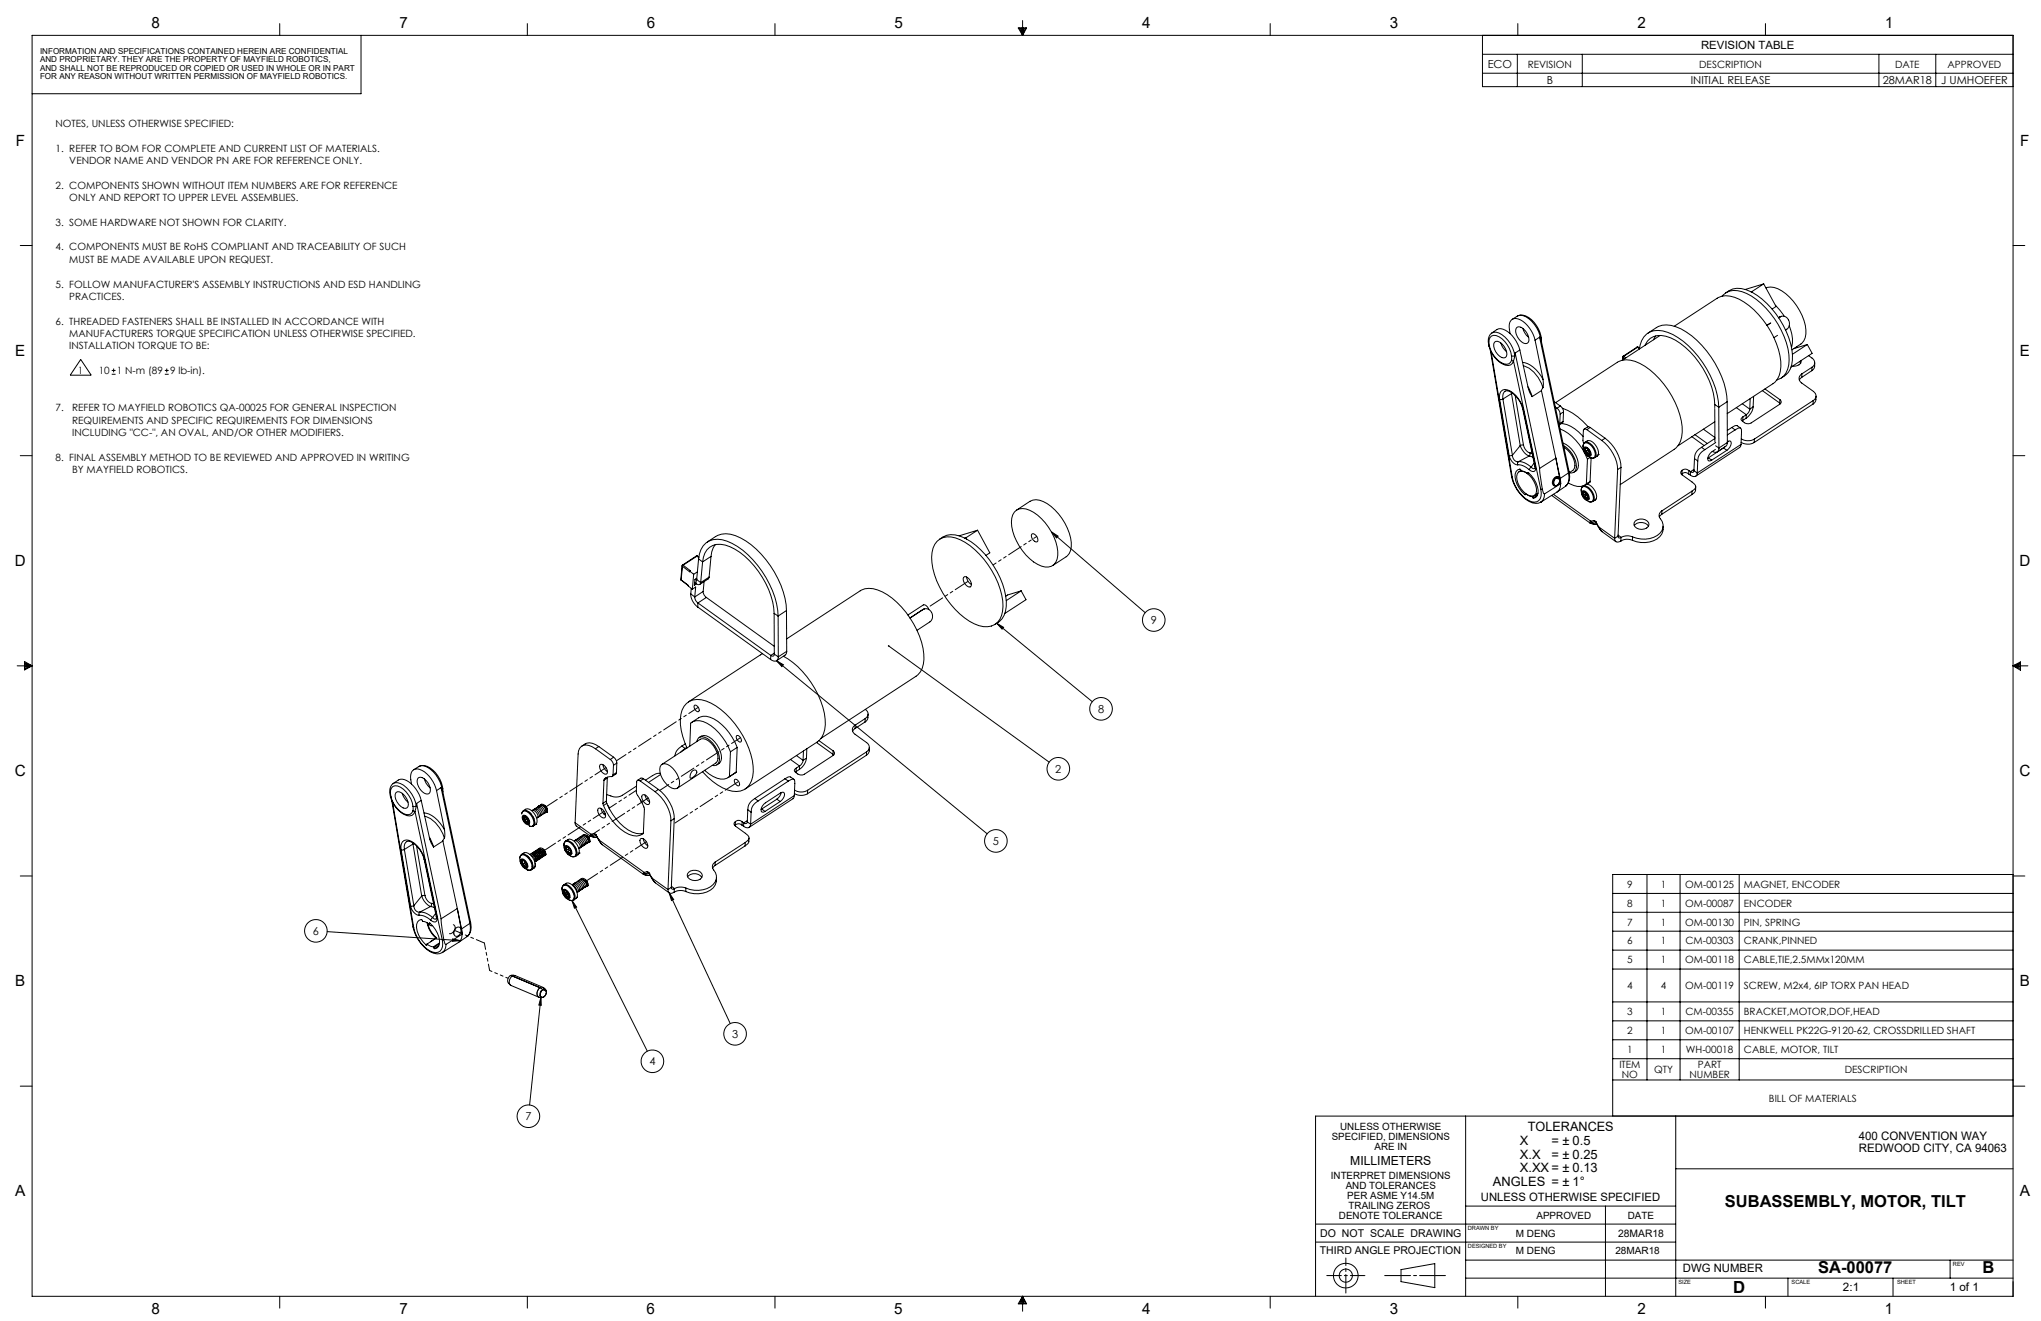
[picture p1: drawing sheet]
<svg xmlns="http://www.w3.org/2000/svg" width="864mm" height="559mm" viewBox="0 0 864 559" stroke-linecap="round" stroke-linejoin="round" font-family="sans-serif">
<defs><g id="words">
<text font-size="7.1" x="733.4" y="546.9">D</text>
<g font-size="7">
<text x="729.8" y="510.5">SUBASSEMBLY, MOTOR, TILT</text>
<text x="769.3" y="538.6">SA-00077</text>
<text x="838.9" y="538.6">B</text>
</g>
<g font-size="6.5">
<text x="64.2" y="11.9">8</text>
<text x="169" y="12">7</text>
<text x="273.6" y="11.9">6</text>
<text x="378.5" y="11.9">5</text>
<text x="483.3" y="12">4</text>
<text x="588.1" y="11.9">3</text>
<text x="692.9" y="12">2</text>
<text x="797.6" y="12">1</text>
<text x="6.7" y="61.8">F</text>
<text x="854.8" y="61.8">F</text>
<text x="6.5" y="150.7">E</text>
<text x="854.6" y="150.7">E</text>
<text x="6.3" y="239.5">D</text>
<text x="854.5" y="239.5">D</text>
<text x="6.3" y="328.3">C</text>
<text x="854.5" y="328.3">C</text>
<text x="6.4" y="417.3">B</text>
<text x="854.7" y="417.3">B</text>
<text x="6.5" y="506.1">A</text>
<text x="854.7" y="506.1">A</text>
<text x="64.1" y="555.9">8</text>
<text x="169" y="555.8">7</text>
<text x="273.6" y="555.8">6</text>
<text x="378.4" y="555.8">5</text>
<text x="483.3" y="555.9">4</text>
<text x="588" y="555.9">3</text>
<text x="692.8" y="555.9">2</text>
<text x="797.6" y="555.9">1</text>
</g>
<g font-size="5.5">
<text x="646.5" y="478.6">TOLERANCES</text>
<text x="643.1" y="484.6">X</text>
<text x="656.5" y="484.6">= ± 0.5</text>
<text x="643.1" y="490.1">X.X</text>
<text x="656.5" y="490.1">= ± 0.25</text>
<text x="643.1" y="495.9">X.XX = ± 0.13</text>
<text x="631.7" y="501.7">ANGLES = ± 1°</text>
</g>
<text font-size="5.3" x="571.3" y="493">MILLIMETERS</text>
<g font-size="4.9">
<text x="786.5" y="482.1">400 CONVENTION WAY</text>
<text x="786.6" y="487.4">REDWOOD CITY, CA 94063</text>
<text x="626.6" y="507.9">UNLESS OTHERWISE SPECIFIED</text>
<text x="712.1" y="538.2">DWG NUMBER</text>
<text x="779.8" y="546.3">2:1</text>
<text x="825" y="546.3">1 of 1</text>
</g>
<text font-size="4.8" x="719.8" y="20.6">REVISION TABLE</text>
<g font-size="4.7">
<text x="629.5" y="28.6">ECO</text>
<text x="654.5" y="35.5">B</text>
<text x="715.4" y="35.5">INITIAL RELEASE</text>
<text x="796.6" y="35.5">28MAR18</text>
<text x="821.3" y="35.5">J UMHOEFER</text>
<text x="486.9" y="263.9">9</text>
<text x="464.6" y="301.5">8</text>
<text x="446.5" y="326.8">2</text>
<text x="420.1" y="357.3">5</text>
<text x="132.4" y="395.4">6</text>
<text x="309.8" y="438.9">3</text>
<text x="274.8" y="450.5">4</text>
<text x="222.3" y="473.8">7</text>
</g>
<g font-size="4.5">
<text x="558.6" y="523.2">DO NOT SCALE DRAWING</text>
<text x="558.5" y="530.6">THIRD ANGLE PROJECTION</text>
</g>
<text font-size="4.4" x="684.6" y="523.2">28MAR18</text>
<g font-size="4.2">
<text x="646.5" y="28.6">REVISION</text>
<text x="719" y="28.6">DESCRIPTION</text>
<text x="801.9" y="28.6">DATE</text>
<text x="824" y="28.6">APPROVED</text>
<text x="23.5" y="53.6">NOTES, UNLESS OTHERWISE SPECIFIED:</text>
<text x="23.5" y="64.1">1. REFER TO BOM FOR COMPLETE AND CURRENT LIST OF MATERIALS.</text>
<text x="29.3" y="69.3">VENDOR NAME AND VENDOR PN ARE FOR REFERENCE ONLY.</text>
<text x="23.5" y="79.8">2. COMPONENTS SHOWN WITHOUT ITEM NUMBERS ARE FOR REFERENCE</text>
<text x="29.3" y="85">ONLY AND REPORT TO UPPER LEVEL ASSEMBLIES.</text>
<text x="23.5" y="95.5">3. SOME HARDWARE NOT SHOWN FOR CLARITY.</text>
<text x="23.5" y="105.9">4. COMPONENTS MUST BE RoHS COMPLIANT AND TRACEABILITY OF SUCH</text>
<text x="29.3" y="111.2">MUST BE MADE AVAILABLE UPON REQUEST.</text>
<text x="23.5" y="121.6">5. FOLLOW MANUFACTURER'S ASSEMBLY INSTRUCTIONS AND ESD HANDLING</text>
<text x="29.3" y="126.9">PRACTICES.</text>
<text x="23.5" y="137.3">6. THREADED FASTENERS SHALL BE INSTALLED IN ACCORDANCE WITH</text>
<text x="29.3" y="142.6">MANUFACTURERS TORQUE SPECIFICATION UNLESS OTHERWISE SPECIFIED.</text>
<text x="29.3" y="147.8">INSTALLATION TORQUE TO BE:</text>
<text x="33" y="158.2">1</text>
<text x="41.8" y="158.3">10</text>
<text x="49.5" y="158.3">1 N-m (89</text>
<text x="71.9" y="158.3">9 lb-in).</text>
<text x="23.5" y="174">7.</text>
<text x="30.5" y="174">REFER TO MAYFIELD ROBOTICS QA-00025 FOR GENERAL INSPECTION</text>
<text x="30.5" y="179.2">REQUIREMENTS AND SPECIFIC REQUIREMENTS FOR DIMENSIONS</text>
<text x="30.5" y="184.5">INCLUDING &quot;CC-&quot;, AN OVAL, AND/OR OTHER MODIFIERS.</text>
<text x="23.5" y="194.9">8. FINAL ASSEMBLY METHOD TO BE REVIEWED AND APPROVED IN WRITING</text>
<text x="30.5" y="200.2">BY MAYFIELD ROBOTICS.</text>
<text x="688.5" y="375.5">9</text>
<text x="702.7" y="375.5">1</text>
<text x="713" y="375.5">OM-00125</text>
<text x="737.9" y="375.5">MAGNET, ENCODER</text>
<text x="688.5" y="383.5">8</text>
<text x="702.7" y="383.5">1</text>
<text x="713" y="383.5">OM-00087</text>
<text x="737.9" y="383.5">ENCODER</text>
<text x="688.5" y="391.5">7</text>
<text x="702.7" y="391.5">1</text>
<text x="713" y="391.5">OM-00130</text>
<text x="737.9" y="391.5">PIN, SPRING</text>
<text x="688.5" y="399.5">6</text>
<text x="702.7" y="399.5">1</text>
<text x="713.2" y="399.5">CM-00303</text>
<text x="737.9" y="399.5">CRANK,PINNED</text>
<text x="688.5" y="407.5">5</text>
<text x="702.7" y="407.5">1</text>
<text x="713" y="407.5">OM-00118</text>
<text x="737.9" y="407.5">CABLE,TIE,2.5MMx120MM</text>
<text x="688.5" y="418.5">4</text>
<text x="702.7" y="418.5">4</text>
<text x="713" y="418.5">OM-00119</text>
<text x="737.9" y="418.5">SCREW, M2x4, 6IP TORX PAN HEAD</text>
<text x="688.5" y="429.4">3</text>
<text x="702.7" y="429.4">1</text>
<text x="713.2" y="429.4">CM-00355</text>
<text x="737.9" y="429.4">BRACKET,MOTOR,DOF,HEAD</text>
<text x="688.5" y="437.4">2</text>
<text x="702.7" y="437.4">1</text>
<text x="713" y="437.4">OM-00107</text>
<text x="737.9" y="437.4">HENKWELL PK22G-9120-62, CROSSDRILLED SHAFT</text>
<text x="688.5" y="445.4">1</text>
<text x="702.7" y="445.4">1</text>
<text x="713.3" y="445.4">WH-00018</text>
<text x="737.9" y="445.4">CABLE, MOTOR, TILT</text>
<text x="685.2" y="451.8">ITEM</text>
<text x="699.9" y="453.9">QTY</text>
<text x="718.4" y="451.8">PART</text>
<text x="780.5" y="453.9">DESCRIPTION</text>
<text x="686.2" y="456">NO</text>
<text x="714.9" y="456">NUMBER</text>
<text x="748.5" y="466">BILL OF MATERIALS</text>
<text x="567.1" y="478">UNLESS OTHERWISE</text>
<text x="563.5" y="482.3">SPECIFIED, DIMENSIONS</text>
<text x="581.6" y="486.5">ARE IN</text>
<text x="563.1" y="498.8">INTERPRET DIMENSIONS</text>
<text x="569.4" y="503.1">AND TOLERANCES</text>
<text x="570.1" y="507.3">PER ASME Y14.5M</text>
<text x="566.6" y="515.8">DENOTE TOLERANCE</text>
<text x="570.6" y="511.5">TRAILING ZEROS</text>
<text x="650.1" y="515.8">APPROVED</text>
<text x="688.8" y="515.8">DATE</text>
<text x="641.4" y="523.2">M DENG</text>
<text x="641.4" y="530.6">M DENG</text>
<text x="683.5" y="530.6">28MAR18</text>
</g>
<g font-size="3.5">
<text x="16.9" y="22.9">INFORMATION AND SPECIFICATIONS CONTAINED HEREIN ARE CONFIDENTIAL</text>
<text x="16.9" y="26.4">AND PROPRIETARY. THEY ARE THE PROPERTY OF MAYFIELD ROBOTICS,</text>
<text x="16.9" y="30">AND SHALL NOT BE REPRODUCED OR COPIED OR USED IN WHOLE OR IN PART</text>
<text x="16.9" y="33.5">FOR ANY REASON WITHOUT WRITTEN PERMISSION OF MAYFIELD ROBOTICS.</text>
</g>
<g font-size="2.4">
<text x="621.1" y="520.4">DRAWN BY</text>
<text x="621.1" y="528">DESIGNED BY</text>
<text x="826.3" y="535.7">REV</text>
<text x="710.2" y="543.3">SIZE</text>
<text x="758.1" y="543.3">SCALE</text>
<text x="802.7" y="543.4">SHEET</text>
</g>
</g></defs>
<g fill="none" stroke="#000" stroke-width=".42">
<path d="M13.6 15h838.2v533.4h-838.2zM118.4 10v5M152.8 15v24.7h-139.2M223.1 10v5M327.9 10v5M430.8 11.8h3.6l-1.7 3.2zM431.5 11.8l1.2 3.2M432.1 11.8l.6 3.2M432.7 8.7v6.3M433.1 11.8l-.4 3.2M433.8 11.8l-1.1 3.2M537.5 10v5"/>
<path d="M627.3 15v21.7h224.5M642.2 10v5M747 10v5M627.3 23h224.5M627.3 31h224.5M642 23v13.7M669.5 23v13.7M795 23v13.7M819.1 23v13.7M8.6 103.9h5M851.8 103.9h5M639.9 135.1a4.7 4.7 0 0 1 7.1-.2 13.6 13.6 0 0 1 4.9 8.5"/>
<path d="M641.9 138.5a3.7 3.7 0 0 1 4.3 2.6 3 3 0 0 1-.2 4.2 5.3 5.3 0 0 1-4.7-5.2zM642 133.8a4.8 4.8 0 0 1 6 1.4 13 13 0 0 1 4.1 7.7M644.3 138.9a7.2 7.2 0 0 0 2.5 3.8M708.4 138l18.2-11.8a9.1 9.1 0 0 1 9.4 .4 35.5 35.5 0 0 1 17.5 28.5 8.7 8.7 0 0 1-3.3 7.2l-19.4 12.7M728.7 125.3a7.1 7.1 0 0 1 8.3-1.9 31.6 31.6 0 0 1 16.7 16.4 23.5 23.5 0 0 1 2.7 16.3 6.3 6.3 0 0 1-4.6 4.6M740.9 123.4a9.1 9.1 0 0 0-10.7 .5M740.9 123.4l.6 .3M741.3 123.3l-.4 .1M741.3 123.3l.2 .4M741.5 123.7a36.1 36.1 0 0 1 16.9 26.5 9.2 9.2 0 0 1-4.7 9.7M746.3 120.1l-7.8 2.3M746.3 120.1l-5 3.2"/>
<path d="M746.3 120.1l5.2 9.5-1.7 1.1M747.2 121.8a8.5 8.5 0 0 1 8.4 2.4 23.1 23.1 0 0 1 8.5 17.1 5.4 5.4 0 0 1-2.1 4.2l-3.8 2.5M749.3 136.6l-1.6 1.1 1.4-1M751.2 129.1l3.8 4.7M753 134.1l-.4 .3M753.2 134.1a3 3 0 0 1 3.8 1.6 3 3 0 0 1-1.5 3.9M753.2 134.1l-.6 .3M753.2 134.1h-.2M753.7 133.8l-.7 .3M757.1 137.8a13.1 13.1 0 0 1 .9 9.2M34.1 152l4.5 6.7h-8.9zM47.3 158.3h1.6"/>
<path d="M47.3 156.7h1.6M48.1 155.9v1.6M69.7 158.3h1.7M69.7 156.7h1.7M70.6 155.9v1.6M630 146.4l.9 2.4M630 146.4l.3 .2M630.3 146.6a3.3 3.3 0 0 1 1.7-4.7 9.9 9.9 0 0 1 7.6 8.6M630.3 146.6l.7 2.2M630.6 148.1l9 53.4M630.9 148.8a12.3 12.3 0 0 0 4.1 4.7M630.9 148.8h.1"/>
<path d="M630.9 148.9l9 52.9M631 148.8a8.7 8.7 0 0 0 6.5 5.3l1-.2 1.1-1.5M631.1 140.9a3.8 3.8 0 0 1 4.5 .7 13.4 13.4 0 0 1 5.4 8.9M631.2 141a4.8 4.8 0 0 0-1.2 5.4M631.2 140.9a5.6 5.6 0 0 1 3.8-1.9 12 12 0 0 1 8.1 9.1M632.4 144.8a2.22 2.22 0 0 1 3.1 .7 4.4 4.4 0 0 1 1.5 5.7 4.4 4.4 0 0 1-4.7-3.6l-.3-2.1zM635 145.1a7.2 7.2 0 0 0 2.5 3.7M639 141.1a6.9 6.9 0 0 1 .3-5.6 3.7 3.7 0 0 1 5.1 .5l2 1.8 1.6 2.3 1.5 3.8M639.6 150.5v1.9M639.6 152.4l.8 .3M640.4 152.7a3.1 3.1 0 0 1-5.3 .9M640.4 152.7l11.5 54.2"/>
<path d="M641 150.5h-1.4M641 150.5l-.6 2.2M641.1 149.3l-.1 1.2M641.1 149.3l10.4 48.8M643.1 148.1l3.6 16.5 1.6 3.2M643.1 148.1l-2 1.2M644.2 153.3a12.2 12.2 0 0 1 8.7 7.2M644.6 154.8a12.7 12.7 0 0 1 8.3 9.2M649.5 143.9l3.4 16.6M651.4 142.6l.5 .8M651.4 142.6l-1.9 1.3M651.4 142.6l12.2 57.5"/>
<path d="M651.9 143.4l12 56.2M652.1 142.9l.1 1.6M652.1 142.9l-.2 .5M686.6 151l.2 .2M686.6 151l-.1 1.3M686.8 151.2l-.2 1M686.8 151.2l.6 .5M686.8 150.7l-.2 .3M686.8 150.7h.3M687.1 150.7l-.3 .5M687.1 150.7l.8 .7M692.6 146.9h.5"/>
<path d="M692.6 146.9h.3M692.6 146.9l-5.8 3.8M692.9 146.9l-5.8 3.8M692.9 146.9l.8 .6M693.1 146.9h-.2M693.1 146.9l.6 .4M693.7 147.6a8 8 0 0 1 11.9-7 38.6 38.6 0 0 1 20.3 23.8l1.2 5.4 .2 2.5M696.1 146a6.8 6.8 0 0 1 8.8-3.8 30.8 30.8 0 0 1 17.1 16.3 29.4 29.4 0 0 1 3.6 12.6M697.3 140.9a11.1 11.1 0 0 1 9.8-3.2 30.4 30.4 0 0 1 16.9 13.3 36.9 36.9 0 0 1 6.8 18.9M700.6 142.1l-1 1.6M702.5 141.9l-16.1 10.5M752.1 141.9l-1.5 .9"/>
<path d="M760.1 146.8l.4 .2M761.4 152.9l.5 .7M762.1 152.5a2.77 2.77 0 0 1-3.6 2.4M762.4 159.6l-1.1 1.1M762.4 158.2a2.2 2.2 0 0 0 0 3.8l4.9 3.6a2.2 2.2 0 0 1-.1 3.8M762.4 158.2v1.4M764.7 145.7l-6.3 4.2M764.7 145.7l2.1 3.8-9 5.8M764.7 145.7l-5.7 1.8M765.3 150.5a3.2 3.2 0 0 1 2.5 3.5l-1.1 1.4M766.6 156.8l-4.2 2.8M766.7 155.4l-4.3 2.8"/>
<path d="M766.7 155.4l-.1 1.4M767.9 153.5a3.1 3.1 0 0 1-1.3 3.3M634.5 168.9a3.2 3.2 0 0 1 2.2-4.2 10.6 10.6 0 0 1 7.8 8.5M634.5 168.9l4.1 23.8M635.9 168.8a2.87 2.87 0 0 1 1.2-3.5 8.2 8.2 0 0 1 6.6 5.9l.6 1.7M635.9 168.8l-1.4 .1M635.9 168.8l4 23.8M639.5 166l.1 .5M639.6 166.5l-3.7 2.3M639.6 166.5l3.7 22M640 166.3l-.4 .2M641.1 167.3l3.5 21"/>
<path d="M644.3 172.9l5.1 25.1a.99 .99 0 0 1-1.5-.4M644.3 172.9l.2 .3M644.5 173.2l5.2 24.2M646.5 163.7l1.8 4.1M652.2 165.2l-3.9 2.6M652.2 165.2l8 37.2M652.9 164l-.7 1.2M652.9 160.5v3.5M657.6 169.9l2.6 1.9M658.1 172.2l.7 .5M658.2 170.3l26.2-17.1a9.3 9.3 0 0 1 9.5 .5 36.1 36.1 0 0 1 17.9 29.1 8.9 8.9 0 0 1-3.4 7.3l-22.8 14.9M658.8 172.7l1 1.1 .4 1.4"/>
<path d="M660 179.2l-.3 .6M660.2 175.2l-.2 4M660.2 171.8a3.2 3.2 0 0 1 1.4 2.4M660.2 171.8l-1.4 .9M660.7 179.2a13.6 13.6 0 0 1 9.2 5.4M661.1 172.7a25.1 25.1 0 0 1 10.9 7.8M661.4 178.3l-.2 .5-1.5 1M661.4 178.3l-1.4 .9M661.6 174.2l-1.4 1M661.6 174.2l-.2 4.1M725.6 171.1l1.7 1.2M725.6 172.8v14.1"/>
<path d="M725.6 171.1v1.3M725.6 178.4l-15.6 10.2M727.3 172.3v17.2M730.8 169.9l-3.5 2.4M730.8 169.9l.1 17.3M734.7 172.4l4.2 3M737.2 170.8l3.2 2.3M737.4 176.4v1.4l1.4-.9M738.9 175.4l-1.5 1M738.9 175.4l-.1 1.5M740.4 173.1l-.5 1.3-1 1M740.6 168.6l-.2 4.5"/>
<path d="M741.8 172.1a7 7 0 0 1-3 4.8M741.8 172.1l-1.4 1M742 167.7l-.2 4.4M745.7 165.2l7.3 5.3M746.8 164.5l6.3 4.6M753 170.5l.3 .3M753.1 169.1a1.1 1.1 0 0 1 0 1.9l-12.1 7.9a2.93 2.93 0 0 1-4.3-1.8l.7-.7M753.1 169.1l-.1 1.4M767.2 170.9l-25 16.3M767.2 169.4l-24.9 16.3M767.2 169.4v1.5M768.4 167.6a3.1 3.1 0 0 1-1.2 3.3"/>
<path d="M8.6 192.8h5M638.6 192.7a4.6 4.6 0 0 0 3.6 3.9M639.9 192.6l-1.3 .1M639.9 192.6a2.54 2.54 0 0 0 2.6 2.7M642.2 196.6a7 7 0 0 1 4.9 2.1M642.4 199.8a2.91 2.91 0 0 1 3.7 .4 9.3 9.3 0 0 1 3.9 8.5 2.05 2.05 0 0 1-3.1 .9 9 9 0 0 1-5-9zM642.5 195.3l-.4 .6 .1 .7M642.5 195.3a7.5 7.5 0 0 1 5.4 2.3M643.3 188.5l.3 1a7 7 0 0 0 3.4 3.4M643.3 188.5l-3.4 4.1M643.6 199l-.9 .6M644.6 188.3l.3 .8a4 4 0 0 0 2.5 2.5"/>
<path d="M644.6 188.3l-1.3 .2M646.6 199.9l-.2 .1M647 192.9l1.6 .5M647 192.9l-4.5 2.4M647.4 191.6l-.4 1.3M647.4 191.6l.9 .2M647.9 197.6l-.8 1.1M649.1 195.9l-1.2 1.7M649.5 197.2l.2 .2M649.7 197.4l-.2 1.7a1.7 1.7 0 0 1-2.4-.4M651.5 198.1l1.1 8.9M651.5 198.1l6.8-4.3 2.1 10.8"/>
<path d="M660.1 181.4a21.6 21.6 0 0 1 11.6 12.8M661.4 187.5a10.4 10.4 0 0 1 6.3 10.5l-.5 .9-1.2 .9M661.6 188.5a10.7 10.7 0 0 1 5.2 10.1 2.21 2.21 0 0 1-2.8 1.4M661.7 189.2a9 9 0 0 1 4.5 8.8l-.5 .8-1.7 1.2M663.9 199.6a5.7 5.7 0 0 1-1.3 5.9M663.9 199.6l-.3 .5M669.8 188.6l.6-1.1a4.1 4.1 0 0 1 4.3 3.3 2.08 2.08 0 0 1-.5 3l-1-.1M669.9 188.7l.4 2.4M670.2 189.3a2.76 2.76 0 0 1 3 3.1l-.2 .5a2.72 2.72 0 0 1-2.9-3.2zM670.6 189.6a2.23 2.23 0 0 1 2.1 2.9 2.23 2.23 0 0 1-2.1-2.9zM670.6 189.8l.5 1.8 1 .9h.6M670.6 189.8l.1 .1"/>
<path d="M670.6 187.2a1.91 1.91 0 0 0-.7 2M670.7 189.9l.7 1.8M670.7 189.5l-.1 .3M670.9 189.7l-.2 .2M671.3 192.4l1.8 1.3M671.3 189.5l-.6 .4M671.4 191.7h.4l.2 .5M671.4 181.8a.81 .81 0 0 0-.9-.4 .81 .81 0 0 0-.5 .8l-.2 4.2 .4 1.2M671.4 191.6v.1M671.4 181.8l6.3 4.5M671.5 189.6l-.2 .1M671.5 189.6l.5 .8-.9 .6"/>
<path d="M671.7 194.2l-.5 10.6M671.8 190.5l.5 .6M672.8 193.5l-1.1 .7M672.9 193.6l1.2 .3 .7-.3M672.9 191.6l-.2 .4M672.9 191.6l-.5-.6-.9 .6M672.9 180.8l-1.1-.2-1.5 .9M672.9 191.6l-.9 .6M672.9 180.8l-1.5 1M672.9 180.8l6.3 4.6M672.9 192.1l-.2-.2-.3 .5-.4-.2M673.2 193.8l-.4 10-1.6 1.1"/>
<path d="M675.8 193a3.8 3.8 0 0 0-1-5.1 2.67 2.67 0 0 0-4.2-.8 4.1 4.1 0 0 1 4.4 3.3 2.46 2.46 0 0 1-.2 3.2M675.8 193l-1 .6M676.3 192.2h.1M676.3 192.2l-.5 .8M677.7 186.3a16.9 16.9 0 0 1 6.8 12.3M679.2 185.4a16.5 16.5 0 0 1 6.7 12.3M679.2 185.4l-1.5 .9M684.5 198.6l-1.3 29.1M685.9 197.7l-1.4 .9M685.9 197.7l-1.3 29.1M711.8 198.9l1.4-.5 1.4 .6M711.8 198.9a1.1 1.1 0 0 0-.1 2l5.3 3.9a1.39 1.39 0 0 1 0 2.2l-1.1 .8"/>
<path d="M711.8 198.9l-.1 1.5M714.6 199l.7 .5M714.6 199l-.1 1.5M715.3 199.5l-.1 1.5M715.9 184.7l5.2 3.8M716.7 199.1a.78 .78 0 0 1-.5 .8 .78 .78 0 0 1-.9-.4M716.7 199.1l1.4 1M716.8 198.5l-1.5 1M717 194l1.4 1M717 194l-.3 5.1M717.2 183.9l5.2 3.7M718.4 195l-.3 5.1"/>
<path d="M719.9 189.2a5.2 5.2 0 0 0-2.9 4.8M719.9 189.2l1.5 1M720.7 181.5l4.9 3.6M721.4 190.2a5.3 5.3 0 0 0-3 4.8M722.9 193.7l1.4 1M722.9 193.7l-.3 .1M725.6 185.5l-5.7 3.7M725.8 190.1a4.6 4.6 0 0 0-3.1 4.5l.3 .4 1.3-.3M725.9 188.6l1.4 .9M726 187.2l-4.6 3M727.3 189.5a1.64 1.64 0 0 1-.8 1.7 1.64 1.64 0 0 1-1.9-.2M729.3 189.5l1.4 1"/>
<path d="M729.3 189.5l-6.4 4.2M729.8 189.1l-.5 .4M730.7 190.5l-6.4 4.2M730.9 187.2l-.6 1.5-3.7 2.4M730.9 186.8l1.2-.3a2.89 2.89 0 0 1-1.4 4M730.9 187.2l-3.6 2.3M731.1 186.7l-.3 .9M732.8 180.8l1.7-.8 2 1.1M732.8 180.8l1.4 1.1M732.8 180.8l-2 1.3M734.2 181.9l1.7-.9 .8 .3 .2 1.6-.2 5.1M734.2 181.9l-3.4 2.1"/>
<path d="M736.7 188l-.6 1.3-18.5 12.1M736.7 188l-18.6 12.1M736.7 187.1a5.5 5.5 0 0 0 5.5 .1M736.8 185.7a5.5 5.5 0 0 0 5.5 0M742.3 185.7l-.1 1.5M851.8 192.8h5M429.2 216.6a6 6 0 0 1 8.2 .1 22.9 22.9 0 0 1 10.2 18.3 4.7 4.7 0 0 1-6.9 4.5 22.6 22.6 0 0 1-12.7-18.6l.5-3.1zM430.1 215.8l5.7-3.7a6.5 6.5 0 0 1 7.3 .9 22.9 22.9 0 0 1 10.2 18.3 5.2 5.2 0 0 1-2.2 4.2l-5.6 3.7M639.6 201.5a15.5 15.5 0 0 0 8.8 11.2 3.9 3.9 0 0 0 3.7-.4M639.6 201.5l.3 .3M639.9 201.8a14.3 14.3 0 0 0 8.1 10.4 3.1 3.1 0 0 0 3.2-.6 3.1 3.1 0 0 0 .9-3.1l-.2-1.6M645.5 209l-.4 .2"/>
<path d="M645.5 208.8l-.1 .5-.3-.1M645.5 208.8l1.4 .9 1.3 .3M645.5 208.8h.1M646.4 200.4l-1.4-.9-1.3-.3-.6-.8a2.5 2.5 0 0 0-2 3.4 11.6 11.6 0 0 0 4 7.4M646.4 200l.1-.1a10.3 10.3 0 0 1 4.3 8.8l-.4 1.1-.7 .7-.9 .2M646.4 200v.4M646.9 200.1l-.5 .3M648.2 210l.2 .4M648.3 209.9l-.1 .1M648.4 210.4l.4 .3M650.2 209l-1.8 1.4M650.4 209.5l-1.6 1.2"/>
<path d="M650.8 208.6l-1.6 1M651.9 206.9l.7 .1M652.6 207l.5 1.6 .5 .3M656.5 209.5l16.2 11.7M657.3 209.1l15.8 11.4M657.7 205.5h.5M657.8 202.5a1.18 1.18 0 0 1 2-.3 2.17 2.17 0 0 1-1.9 3.2 1.83 1.83 0 0 1-.1-2.9zM658 202.6a1.03 1.03 0 0 1 1-.6 1.03 1.03 0 0 1 .9 .8 2.04 2.04 0 0 1-2 2.6 2.06 2.06 0 0 1 .1-2.8zM658.5 202.2l1.4 .6M659.3 201.8l.3 .3M659.8 202.3a1.43 1.43 0 0 0-1.5-.7 1.43 1.43 0 0 0-1.1 1.2 1.55 1.55 0 0 0-.4 1.8 1.55 1.55 0 0 0 1.6 .9M660.2 202.4l.2 2.2"/>
<path d="M660.4 204.6a3.8 3.8 0 0 1-1.6 3.6l-6.7 4.1a3.8 3.8 0 0 0 1.5-3.4M660.4 204.6l-6.8 4.3M662.6 205.6l-3.7 2.5M663.6 204.3a6.5 6.5 0 0 0 7.6 .5M663.6 200.1a5.6 5.6 0 0 1-1 5.5M663.6 200.1l-3.4 2.3M669.3 206.3a1.87 1.87 0 0 1 2.8 .4 4.4 4.4 0 0 1 1.7 5.4l-.6 .2a4.7 4.7 0 0 1-3.9-6zM669.5 207.7a2.77 2.77 0 0 1 2.7 3.8 2.77 2.77 0 0 1-2.7-3.8zM669.8 205.7a1.91 1.91 0 0 0-.7 2M669.8 208.2l.4 1.8a1.7 1.7 0 0 0 1.8 1M669.8 208.2l.1 .1M669.9 208a2.25 2.25 0 0 1 2 3.1 2.23 2.23 0 0 1-2-3.1z"/>
<path d="M669.9 208.3l.4 .7-.1 .7 .3 .4M670 208l-.2 .2M670.1 205.5l-.3 .2a3.5 3.5 0 0 1 4 2.4 3.4 3.4 0 0 1 .2 4l1-.6M670.1 208.1l-.2 .2M670.5 210.1l.6 .5M670.5 210.1l.9-.6 .6 .6M670.7 208.1l-.8 .2M670.7 208.1l-.1 .1M671 208.9l.4 .6M671.1 204.9a5.3 5.3 0 0 1 4.4 5.9l-.5 .7M671.1 210.6l.3 .4 .5-.5 .3 .2M671.1 208.4v.4l-.9 .5"/>
<path d="M672 210.1l.1 .2-.3 .2M672 210.1l-.9 .5M672.7 203.9l-.2 .1M672.8 203.8l-2.1 1.3M672.8 203.7l-1.6 1.1M674 212.1l-.7 .3-1.1-.2M675.4 211l-.4 .5M703.1 217.6l-1 1.1M703.2 216.1a2.1 2.1 0 0 0-.6 3.3 4.8 4.8 0 0 1-2.9 7.9 11.7 11.7 0 0 1-8.9-.2M703.2 216.1l-.1 1.5M711.7 200.4l1.4-.5 1.4 .6M711.7 200.4l-.3 .2"/>
<path d="M714.5 200.5l.7 .5M715.9 209.2l-12.8 8.4M715.9 207.8l-12.7 8.3M715.9 207.8v1.4M717.4 207.4l-.4 1-1.1 .8M717.5 205.9l-.1 1.5M718.1 200.1a1.6 1.6 0 0 1-1.1 1.5 1.6 1.6 0 0 1-1.8-.6M288.6 239.3l.1 .2M288.6 239.3l-.5 5.8M288.7 239.5l-.5 5.8M288.7 239.5l3.1 2.4 .1-.3M288.8 239l-.2 .3"/>
<path d="M288.8 239l.2 .1M289 239.1l-.3 .4M289 239.1l3.1 2.3-.2 .2M294.6 235.2h.5M294.6 235.2l.3 .1M294.6 235.2l-5.8 3.8M294.9 235.3l-5.9 3.8M294.9 235.3l.8 .6M295.1 235.2l-.2 .1M295.1 235.2l.6 .5M295.6 236.4a8.2 8.2 0 0 1 12-7.5 38.6 38.6 0 0 1 20.3 23.9l1.2 5.3 .1 2.5M295.6 236.4l1.7 1.3"/>
<path d="M295.6 236.4l-.8 8.7M297.3 237.7a7.2 7.2 0 0 1 9.6-7.1 30.8 30.8 0 0 1 17.1 16.2 30.8 30.8 0 0 1 3.6 12.7M297.3 237.7l-.8 8.8M299.3 229.3a11.4 11.4 0 0 1 9.8-3.3 30.7 30.7 0 0 1 16.9 13.4 36.5 36.5 0 0 1 6.8 18.9M300.8 235.4l-3.5 2.3M300.8 235.4l-.8 8.7M302.6 230.4l-1.4 3-.4 2M396.5 229a8.2 8.2 0 0 1 9.9-.6 35.4 35.4 0 0 1 18 28 7.6 7.6 0 0 1-6.5 8.7 17.3 17.3 0 0 1-11.8-5.4 35.9 35.9 0 0 1-11.9-23.9 9.7 9.7 0 0 1 2.3-6.8zM408.3 227.6a9.1 9.1 0 0 0-10.8 .5M408.3 227.6l.6 .4M408.6 227.5l.3 .5M408.6 227.5l-.3 .1"/>
<path d="M408.9 228a36.4 36.4 0 0 1 16.9 26.4 9.3 9.3 0 0 1-4.8 9.7M413.6 224.3l-5 3.2M413.6 224.3l5.2 9.6-1.6 1M413.6 224.3l-7.8 2.4M436.5 226l.3-.2a2.37 2.37 0 0 1 1.9 3.4 2.63 2.63 0 0 1-2.2-3.2zM444.9 225l2.8 1.8-.7 .7zM444.9 225l39.7 34.2M673.1 220.5l.7 .5M673.1 220.5l-.5 .4 .1 .3M673.8 221l-.6 .3 2.6 .5-3-.5M674.4 220.2l.9 .6M674.4 220.2l.6 .5"/>
<path d="M674.4 220.2l-1.3 .3M675 220.7l.1 .1M675 220.7l-1.2 .3M675.1 220.8h.1M675.1 220.8l1.2 2.1M675.3 220.8h-.2M675.3 220.8l1.2 2.1M676.3 222.9l1.5 1.9M676.5 222.9l1.4 2 5.8 4.2M676.5 222.9h-.2M676.5 222.9l6.7 4.8M683.2 227.7a1.49 1.49 0 0 0 .9 1.6 1.49 1.49 0 0 0 1.7-.5"/>
<path d="M684.6 226.8a.72 .72 0 0 0 .5 .8 .72 .72 0 0 0 .8-.2M684.6 226.8l-1.4 .9M684.6 226.3l1.4 1M685.9 227.4l-.1 1.4M686 227.3l-.1 .1M690.7 228.6a5.3 5.3 0 0 0-4.9 .2M690.8 227.1a5.3 5.3 0 0 0-4.8 .2M690.8 227.1l-.1 1.5M691.5 222.3a3.9 3.9 0 0 1 6 .3M691.9 220.4a4 4 0 0 1 5.7 .7 2.77 2.77 0 0 1-4.1 2.7 2.09 2.09 0 0 1-1.8-1.2 2.09 2.09 0 0 1 .2-2.2zM703.7 222.6a6 6 0 0 1-5.7 6.7 11.9 11.9 0 0 1-7.3-.7M288.1 245.1l.2 .3"/>
<path d="M288.1 245.1l.1 .2M288.2 245.3l.1 .1M288.2 245.3l4.7 3.9M288.3 245.4l3 2.4M291.9 241.6l1.6 1.3M292.3 251.2a7 7 0 0 0 2.9 5.6M292.3 251.2l1.7 1.3M292.5 248.9l-.2 2.3M292.9 249.2l1.5-.9-.4 4.2M293.5 242.9l-.6 6.3M293.9 246.4l.6 .5M294 252.5a3.1 3.1 0 0 0 1.3 2.6"/>
<path d="M294.3 244.9l.3 .3M294.6 245.2l-.1 1.7M294.8 245.1l-.2 .1M294.8 245.1l1.7 1.4M294.9 244.6l-.9 .5-.2 2.5 .9-.6M295.1 241.9l-1.6 1M295.2 256.8l30.9 22.2M295.3 255.1l-.1 1.7M295.3 255.1l30.8 22.1M296.5 246.5a1.07 1.07 0 0 1-.9 .9 1.07 1.07 0 0 1-1.1-.5M297.5 250.2a3.1 3.1 0 0 0 1.4 2.5M297.5 250.2l-3.5 2.3"/>
<path d="M297.9 246l-.4 4.2M298.9 252.7l-3.6 2.4M298.9 252.7l28.7 20.7M300 244.1l-.4 .8-3.5 2.3M300 244.1l-3.5 2.4M327.6 259.5l1.6 1.1M327.6 259.5v17.2M332.8 258.3l-3.6 2.3M332.8 258.3l.1 17.2M390.4 257.9l-5.3 3.5M390.6 257.8a3 3 0 0 1 3.7 1.4 3 3 0 0 1-.8 3.9l-5.5 3.5M390.6 257.8l-5.5 3.6"/>
<path d="M390.6 257.8l-.2 .1M391.2 257.6l-.8 .3M393 257.8l-.2-.6a2.03 2.03 0 0 0-2.1-1.3l-6.5 4.2M407.7 244.3l.4-.4a3.3 3.3 0 0 1 2.8 4.1l-.4 .3a3.3 3.3 0 0 1-2.8-4zM409 244.1a4.1 4.1 0 0 0 2.1 3.1M432.1 249.9l-5.7 1.8-.8 .5M432.1 249.9l-6.3 4.2M432.1 249.9l2 3.8-8.9 5.8M10.4 279.9l3.2 1.8-3.2 1.7zM322.7 276.5l-31.4 20.4M326.1 277.2v1.8M327.6 276.7a.81 .81 0 0 1-.5 .9 .81 .81 0 0 1-1-.4"/>
<path d="M327.6 276.7l1.7 1.1M327.6 276.3l-1.5 .9M328.6 279.5l2.9 1.7-.7 .8zM328.6 279.5l89.1 73.2M329.2 260.6l.1 17.2M329.3 277.8a1.76 1.76 0 0 1-1.2 1.9 1.76 1.76 0 0 1-2-.7M331.5 277.6a37 37 0 0 1 17.6 26.7 9.8 9.8 0 0 1-3.3 9.6l-30.5 19.9M332.8 270.3l31.2-20.4a9.2 9.2 0 0 1 9.4 .5 36.4 36.4 0 0 1 17.5 26.2 9.5 9.5 0 0 1-3.3 9.5l-40.2 26.2M332.9 275.5l-.6 1.5-3.7 2.5M332.9 275.5l-3.6 2.3M376 273.2l67.9 49.2M421.8 263.7l2.8 1.7-.6 .7z"/>
<path d="M421.8 263.7l40.4 33.1M7.3 281.7h6.3M10.4 280.5l3.2 1.2M10.4 281.1l3.2 .6M13.6 281.7l-3.2 1.1M13.6 281.7l-3.2 .5M293.8 298.5l.2-.2a1.89 1.89 0 0 1 1.5 2.8l-.8-.3-.8-.9zM851.8 281.7h6.3M851.8 281.7l3.1 .5M851.8 281.7l3.1 1.1M851.8 281.7l3.1-1.7v3.5zM854.9 281.1l-3.1 .6"/>
<path d="M854.9 280.5l-3.1 1.2M246.1 315.6a5.1 5.1 0 0 1 7.3 .2M251.9 316.7a5.4 5.4 0 0 0-5.9-.9l-.7 .7-.7 2.4-1.3 29.2M251.9 316.7l6.3 4.6M253.4 315.8l-1.5 .9M253.4 315.8l6.2 4.5M288.5 315.6l-2.3 2.1-.6 2M288.5 315.6l1.4 1M289.9 316.6l-1.8 1.5M289.9 314.7l-1.4 .9M290.6 316.2l-.7 .4M290.7 316.4a23.1 23.1 0 0 1-2.1-16 7.2 7.2 0 0 1 10.2-3.9 35.3 35.3 0 0 1 18.9 22.7 15.7 15.7 0 0 1-.5 12.7 7.5 7.5 0 0 1-9.4 2.3 27.5 27.5 0 0 1-10.5-7.7"/>
<path d="M291.9 315.7l.3-9.8a5.8 5.8 0 0 1 7 .1 23.2 23.2 0 0 1 9.9 12M292.8 305.5a7.5 7.5 0 0 1 10.9-.3 25 25 0 0 1 8.2 11M294.8 313.7a2.26 2.26 0 0 1 3.3-1.8 10.5 10.5 0 0 1 6.1 10.4 2.18 2.18 0 0 1-2.8 1.5M295.8 312a3.7 3.7 0 0 1 5.4 .6 10.5 10.5 0 0 1 3.9 9.2l-.5 .8-1.2 .9M309.1 318l-.5 10.5M311.6 311.3l.3-.2a1.89 1.89 0 0 1 1.5 2.8l-.8-.2-.8-.9zM311.9 316.2l-.4 10.4M311.9 316.2l-2.8 1.8M337 319.6l2.8 2M340 317.7l-.2 3.9M341.4 316.7l-.2 4M345.5 314.1l7 5"/>
<path d="M346.5 313.3l6 4.3M352.5 319.1l.3 .3M352.5 317.6a1.1 1.1 0 0 1 0 2l-12.1 7.9a2.99 2.99 0 0 1-4.2-1.9l.7-.7M352.5 317.6v1.5M361.8 308.2l-1 1.1M361.8 306.7a2.18 2.18 0 0 0 0 3.9l4.9 3.5a2.21 2.21 0 0 1 0 3.9M361.8 306.7v1.5M366 305.4l-4.2 2.8M366.1 304l-4.3 2.7M366.1 304l-.1 1.4M366.1 300.1a2.18 2.18 0 0 1 0 3.9M366.6 319.5l-24.9 16.3"/>
<path d="M366.7 318l-25 16.3M366.7 318l-.1 1.5M367.3 302.1a3.1 3.1 0 0 1-1.3 3.3M367.8 316.2a3.1 3.1 0 0 1-1.2 3.3M165.2 336.9a4.5 4.5 0 0 1 1.9-5.8 8.3 8.3 0 0 1 7.2 5l.9 1.6 .9 3.3M165.2 336.9l.9 2.4M165.2 336.9l.3 .2M165.5 337.1a3.4 3.4 0 0 1 1.7-4.7 9.2 9.2 0 0 1 7.2 7.2l.3 1.5M165.5 337.1l.7 2.2M165.8 338.6l9 53.5M166.1 339.3a12.6 12.6 0 0 0 4 4.7M166.1 339.3h.1"/>
<path d="M166.1 339.4l8.9 53M166.2 339.3a8.8 8.8 0 0 0 6.5 5.3l.9-.2 1.2-1.5M166.4 331.4a5.2 5.2 0 0 1 3.8-1.8 11.9 11.9 0 0 1 8 9M167.5 335.3a2.23 2.23 0 0 1 3.2 .7 4.4 4.4 0 0 1 1.5 5.8 2.95 2.95 0 0 1-3.4-1.4 4.8 4.8 0 0 1-1.3-5.1zM170.2 335.6a7.2 7.2 0 0 0 2.4 3.7M174.1 331.6a6.7 6.7 0 0 1 .4-5.5 3.7 3.7 0 0 1 5.1 .4l1.9 1.8 1.7 2.3 1.5 3.8M175 325.6a4.7 4.7 0 0 1 7.1-.2 13.8 13.8 0 0 1 4.9 8.5M176.3 339.9l-.2 1.1M176.3 339.9l10.4 48.8M177.1 329a3.7 3.7 0 0 1 4.3 2.6 3 3 0 0 1-.2 4.2 5.3 5.3 0 0 1-4.4-6.5zM177.2 324.3a4.7 4.7 0 0 1 6 1.5 12.8 12.8 0 0 1 4.1 7.6M178.2 338.6l3.7 16.6 1.5 3.1"/>
<path d="M178.2 338.6l-1.9 1.3M179.5 329.5a6.9 6.9 0 0 0 2.5 3.8M184.7 334.4l3.4 16.7M186.6 333.2l.4 .7M186.6 333.2l-1.9 1.2M186.6 333.2l12.2 57.4M187 333.9l12.1 56.2M187.3 333.4l.1 1.6M187.3 333.4l-.3 .5M253.8 323.6l.4-.3a3.1 3.1 0 0 1 2.7 3.9l-.4 .3a3.1 3.1 0 0 1-2.7-3.9zM255.1 323.5l.5 1.3 1.4 1.6M255.1 339.8l.2 .9"/>
<path d="M255.6 330.1l-.5 9.7M255.8 329.4l-.2 .7M256.5 329l-.7 .4M256.6 338.9l.2 .9M256.6 338.9l-1.5 .9M256.8 339.8a21.4 21.4 0 0 0 12.5 12.8l2.9-.1M256.8 339.8l-1.5 .9M257 329.1l-1.4 1M257 329.1l-.4 9.8M257 328.8v.3M258.2 321.3a3.2 3.2 0 0 1 1.4 2.4M259.4 327.8l-.4 .7-1.9 .2-1.3 .7"/>
<path d="M259.6 323.7l-.2 4.1M259.6 320.3l1.2 1.5 .2 1M259.6 320.3l-1.4 1M260.8 326.8l-.3 .7-1.4 .9M260.8 326.8l-1.4 1M261 322.8l-1.4 .9M261 322.8l-.2 4M269.3 332.5l-6 3.9a5.3 5.3 0 0 1-4.9 .3l-1.7-.6M270.9 330.3a.81 .81 0 0 0-.9-.3 .81 .81 0 0 0-.6 .8l-.2 4.4 .5 1.1a14.8 14.8 0 0 1 3 6.1l-.6 10.2a5.2 5.2 0 0 1-6 .4 22.7 22.7 0 0 1-10.8-12.3M270.9 330.3l6.3 4.6M270.9 338.2l.7 1.4M271.7 336.4l.4-.2a3.2 3.2 0 0 1 2.6 3.8l-.3 .3a3.3 3.3 0 0 1-2.7-3.9z"/>
<path d="M272.3 329.4l-1.2-.2-1.4 .9M272.3 329.4l-1.4 .9M272.3 329.4l6.3 4.5M272.9 336.3l.5 1.4 1.5 1.6M277.2 334.9a16.5 16.5 0 0 1 6.7 12.3M278.6 333.9a16.6 16.6 0 0 1 6.7 12.4M278.6 333.9l-1.4 1M279.4 327.2a4.2 4.2 0 0 0-3.4 .9l-2.9 1.9M279.8 323.6a2.91 2.91 0 0 1 3.7 .4 9.2 9.2 0 0 1 3.9 8.4 2.08 2.08 0 0 1-3.1 1 9.1 9.1 0 0 1-5-9.1zM280.1 323.4l16.2-10.7a3.7 3.7 0 0 1 4.5 1.6 8.5 8.5 0 0 1 2.8 7.5l-.7 1-16.3 10.6M292.7 326.5a1.14 1.14 0 0 1 1.7-.7 1.14 1.14 0 0 1 0 1.9l-1.8 1.5-.6-.1 .1-1.4zM298.2 325.9l.1 .1a9.3 9.3 0 0 0 9.3 3.2l1-.7"/>
<path d="M310.8 329.8a1.71 1.71 0 0 1 1.7 .7 1.71 1.71 0 0 1 .1 1.9l-.8-.2-.8-.9zM311.5 326.6l-3.4 2.3M311.5 326.6l-2.9 1.9M319.4 337.8l-1.8 1.5a4.7 4.7 0 0 0-1.2 3.2M319.4 337.8l1.4 1M320.8 338.8l-1.8 1.5a4.5 4.5 0 0 0-1.2 3.3M328.7 338.1l1.4 1M328.7 338.1l-6.4 4.1M330.1 339.1a2.79 2.79 0 0 0 1.4-4l-1.2 .3-6.4 4.2a2.79 2.79 0 0 0-1.4 3.9l1.2-.2M330.1 339.1l-6.4 4.2M330.6 335.3l-.6 1.4-1.3 1.4M332.2 329.4l1.4 1"/>
<path d="M332.2 329.4l-12.8 8.4M333.6 330.4l1.8-.8 .7 .3 .2 1.6-.2 5M333.6 330.4l-12.8 8.4M334.5 321.3l3.8 2.7M334.5 328.7l-1.2 .1-1.1 .6M334.5 328.7l1.5 1M336.1 336.5l-.5 1.4-18.6 12.1M336.1 336.5l-18.5 12.2M336.1 335.7a5.4 5.4 0 0 0 5.6 .1M336.2 334.2a5.3 5.3 0 0 0 5.5 .1M336.9 324.9l-.1 1.5 1.4-.9M338.3 324l-1.4 .9"/>
<path d="M338.3 324l-.1 1.5M339.8 321.6l-.5 1.3-1 1.1M341.2 320.7a6.7 6.7 0 0 1-3 4.8M341.2 320.7l-1.4 .9M341.7 334.3v1.5M169.7 359.5a3.1 3.1 0 0 1 2.2-4.2 10.6 10.6 0 0 1 7.8 8.4M169.7 359.5l4 23.8M171.1 359.3a2.79 2.79 0 0 1 1.2-3.4 8.1 8.1 0 0 1 6.6 5.9l.6 1.7M171.1 359.3l-1.4 .2M171.1 359.3l4 23.8M174.7 356.5v.5M174.7 341.1l.1 1.8"/>
<path d="M174.7 357l-3.6 2.3M174.7 357l3.7 22M174.8 342.9l.8 .4M175.2 356.9l-.5 .1M175.6 343.3a3.1 3.1 0 0 1-5.3 .8M175.6 343.3l11.5 54.2M176.1 341l-1.4 .1M176.1 341l-.5 2.3M176.2 357.8l3.6 21.1M179.4 343.9a12 12 0 0 1 8.7 7.2M179.7 345.3a12.6 12.6 0 0 1 8.3 9.3M181.7 354.2l1.7 4.1"/>
<path d="M187.4 355.8l-4 2.5M187.4 355.8l6.1 28.5M188 354.6l-.6 1.2M188.1 351.1l-.1 3.5M220.7 344.4l.7-1.2a4.6 4.6 0 0 1 4.5 4.6l-.4 1.5-.5 .3-1-.1M221.2 345a2.68 2.68 0 0 1 2.8 3.5l-.1 .2a2.68 2.68 0 0 1-2.8-3.6zM221.4 345.4a2.19 2.19 0 0 1 2.2 2.9 2.23 2.23 0 0 1-2.2-2.9zM221.5 343l-.7 1M221.5 342.9a4.2 4.2 0 0 1 4.5 3.4 2.38 2.38 0 0 1-.4 3.2l-1.6-.1M221.5 342.9a2.31 2.31 0 0 1 3.5 0 4.5 4.5 0 0 1 1.7 5.8M221.7 345.3v-.1a2.35 2.35 0 0 0 1.9 3.1M221.7 345.3v.2a.6 .6 0 0 1 0 1l.3 .5"/>
<path d="M221.8 345.3h-.1M222 347l.4 .1 .1 .5M222.5 347.6l.4 .5 .4-.3 .5 .3M222.5 345.8l.3 .6M222.7 345.7l-.8 .5M222.8 346.4l.4 .2 .1 .5M222.8 346.4l-.8 .6M223.3 347.1l.4 .4M223.3 347.1l-.8 .5M223.8 347.4l-.6 .4M225.2 342.8a2.65 2.65 0 0 1 2.4 3l-.3 .2M225.7 342.4a2.6 2.6 0 0 1 2.4 3.1l-.2 .2"/>
<path d="M225.7 342.4l-.3 .4M225.7 342.4v.4M226.2 342.1v.3M226.2 342.1l.2 .1M226.2 342.1l-.3 .4M226.3 342.2l-.2 .1M226.3 342.1a2.6 2.6 0 0 1 2.4 3l-.5 .1M226.3 342.1h-.1M226.3 342.1v.2M226.7 348.7h.1M226.7 348.7l-1 .7M226.8 359.9l.3-.4a2.31 2.31 0 0 1 2.5 2.8l-.4-.1a2.21 2.21 0 0 0-1.6-2.2"/>
<path d="M226.9 342.3v-.5a2.22 2.22 0 0 1 2.1 3.1l-.2-.1M227.4 359.5l.3-.3a2.45 2.45 0 0 1 2.6 2.7M227.4 341.6v-.3a2.44 2.44 0 0 1 2.5 3l-.6 .2M227.6 345.7h.3M227.6 345.6l.3 .1M228 341l-.4 .3M228 341l.2 .1M228 341h.1M228 341v.2M228 341a2.64 2.64 0 0 1 2.4 3l-.5 .1M228 341v.5M228 359.1l.3-.4a1.81 1.81 0 0 1 2 1"/>
<path d="M228.2 359.6l1.3 1.1 .3 1M228.6 341.1v-.5a2.44 2.44 0 0 1 2.4 3l-.3 .2M228.8 359.3l1.1 .7M228.9 340.4h.2l-.2 .1M228.9 340.4v.2M228.9 340.4l-.1 .2M229.2 340.2a2.47 2.47 0 0 1 2.3 2M229.2 340.2v.5M229.2 340.2l-.3 .2M229.5 340.7l.8 .5 .7 1.1M229.8 359.1l.5 .6M230.3 359.7l.6 1.8"/>
<path d="M230.3 359.7l-.4 .3M230.3 359.7h.1M230.5 343.7l.2 .1M230.5 343.8h.2M230.5 340.7l1 1.3M230.9 343.4l.3 .1M231 342.3l.1 .6M231.1 343.4h.2M231.3 343.4h.1M231.5 342.2l-.5 .1M231.5 342v.2M231.5 342.2l.2 .7-.4 .5"/>
<path d="M231.5 342l.1 1.1-.3 .3M239 357.9a2.12 2.12 0 0 1 2.7 1.7l.3 1.3-.2 .6a2.13 2.13 0 0 1-2.7-1.7l-.3-1.3zM239.1 359.7l-.2-.2a2.44 2.44 0 0 1 .9-3.6 5.1 5.1 0 0 1 3.7 6.2l-.6 .3-1-.1-1.9-1.2M239.3 355.8l-.6 1-.1 1M239.3 358.2a2.19 2.19 0 0 1 2.2 2.9 2.19 2.19 0 0 1-2.2-2.9zM239.3 358.5l.2 1.1a2.13 2.13 0 0 0 2 1.5M239.3 358.5h.1M239.4 358.5l.5 .7-.1 .8 .4 .3M239.5 358.1l-.2 .4M239.6 358.3l-.2 .2M240.1 358.1l-.7 .4M240.1 358.4h.5l.1 .5-.9 .7"/>
<path d="M240.6 359.1l.4 .6M243.2 355.6a2.64 2.64 0 0 1 2.3 3.1M243.3 355.6v-.1a2.12 2.12 0 0 1 2.3 .5 2.12 2.12 0 0 1 .4 2.3M243.3 348.1l.5 1.3 5.9 4.2M243.3 348.1l6.8 4.8M243.8 355.1a2.3 2.3 0 0 1 2.8 2.8M243.8 355.2h.1M243.8 355.1v.2M243.8 355.1l.3 .1M244.4 354.9v-.1a2.16 2.16 0 0 1 2.3 .5 2.16 2.16 0 0 1 .5 2.2M244.9 358.5l.6 .2M245 354.4l.4-.3a2.72 2.72 0 0 1 2.4 3.1"/>
<path d="M245.5 358.7l-.6 .1M245.5 358.1l.5 .2M245.5 354.1h.3M245.5 354v.1M245.6 354a2.05 2.05 0 0 1 2.7 1.8v1M245.6 354v.3M245.6 354l.1 .1M246 358.3l-.6 .2M246.1 357.7l.5 .2M246.1 353.7l.4-.3a2.71 2.71 0 0 1 2.4 3M246.6 357.9l-.6 .2M246.6 357.4l.6 .1"/>
<path d="M246.7 353.3h.1M246.7 353.3a1.66 1.66 0 0 1 2.4 1M247.2 357.5l-.6 .2M247.2 357l.6 .2M247.4 353.6l1.3 1M247.8 356.6l.5 .2M247.8 357.2l-.7 .1M248.3 356.2l.6 .2M248.3 356.8l-.3 .2M248.3 353.4l.8 .9M248.7 354.6l.3 1.2M248.9 356.4l-.7 .2"/>
<path d="M248.9 355.9l.5 .2M249.1 354.3l-.4 .3M249.1 354.3l.4 .9-.1 .9M249.1 354.3h.1M249.1 354.3l.5 1.1-.2 .7M249.4 356.1l-.4 .2 .3-.1M249.4 356.1h.1M249.4 356.1l-.1 .1M249.5 356l-.1 .1M250.1 352.9l.7 .5M250.1 352.9l-.5 .5 .1 .3M250.8 353.4l-.6 .4 2.6 .4-3-.5"/>
<path d="M251.4 352.6l.7 .7M251.4 352.6l.9 .7M251.4 352.6l-1.3 .3M252 353.1l-1.2 .3M252.1 353.3l1.2 2.1M252.1 353.3h.1M252.3 353.3h-.2M252.3 353.3l1.1 2M253 342.1l.4-.3a3.1 3.1 0 0 1 2.7 3.9 2.43 2.43 0 0 1-3.1-2.2zM253.3 355.4l1.4 1.8M253.4 355.3l1.5 2.1 17.3 12.4-.2-.3 .6-.5M253.4 355.3l-.1 .1"/>
<path d="M253.4 355.3l19.2 13.7M254.3 342l.5 1.4 1.5 1.5M256.1 344.1l-.7 .1M257.1 340.7l.8 1.5M270.9 355l.4-.3a3.1 3.1 0 0 1 2.7 3.8l-.4 .3a3.2 3.2 0 0 1-2.7-3.8zM272.2 354.8l.4 1.4 1.5 1.6M283.9 347.2l-1.3 29.1M285.3 346.3l-1.4 .9M285.3 346.3l-1.2 29.1M311.1 349l1.5-.5 1.4 .5M311.1 349l-.2 .2M311.2 347.5l1.4-.5 1.4 .6"/>
<path d="M311.2 347.5a1.08 1.08 0 0 0-.6 1 1.08 1.08 0 0 0 .6 1l5.2 3.9a1.39 1.39 0 0 1 0 2.1l-1.1 .9M311.2 347.5l-.1 1.5M314 349l.6 .6M314 347.6l.7 .5M314 347.6v1.4M314.7 348.1l-.1 1.5M315.3 357.8l-12.8 8.3M315.3 356.4l-12.7 8.3M315.3 356.4v1.4M316.2 347.7a.81 .81 0 0 1-.6 .7 .81 .81 0 0 1-.9-.3M316.2 347.7l1.4 1M316.2 347.1l-1.5 1"/>
<path d="M316.4 342.5l1.4 1.1M316.4 342.5l-.2 5.2M316.9 354.5a2.77 2.77 0 0 1-1.6 3.3M317.6 348.7a1.62 1.62 0 0 1-1.1 1.5 1.62 1.62 0 0 1-1.9-.6M317.8 343.6l-.2 5.1M322.3 342.2l1.4 1.1M322.3 342.2l-.3 .2M8.6 370.6h5M178.4 379l.1 .1a7 7 0 0 0 3.7 4.4M178.4 379l-3.3 4.1M179.5 363.5l.2 .2M179.5 363.5l5.1 24.2"/>
<path d="M179.7 363.7l5.2 24.2M179.8 378.9l.3 .8a4 4 0 0 0 2.4 2.4M179.8 378.9l-1.4 .1M220 362.9l.3 2.2M220.5 363.4a2.82 2.82 0 0 1 2.5 3.9 2.82 2.82 0 0 1-2.5-3.9zM220.6 364l.2-.2a2.19 2.19 0 0 1 1.9 3.2 2.46 2.46 0 0 1-2.1-3zM220.7 364.4l.4 1.2a1.92 1.92 0 0 0 1.7 1.2M220.7 361.5a2.17 2.17 0 0 1 2.5 .6 4.8 4.8 0 0 1 1.9 5.7l-.2 .1M220.7 364.4h.1M220.7 361.5l-.7 1.4 .2-.9a2.02 2.02 0 0 1 3 .6 4.2 4.2 0 0 1 1.4 5.3 3.2 3.2 0 0 1-3.5-1.5M220.7 361.5a2.32 2.32 0 0 1 3.7 .2 4.3 4.3 0 0 1 1.5 5.5M220.7 364.4l.6 .7v.8l.8 .2 .2 .5"/>
<path d="M220.8 363.8l-.1 .6M221.1 364.2l-.4 .2M221.3 363.7v.4l-.6 .3M221.3 364.1l.3-.2 .5 .6v.6l.4 .5M222.1 365l-.8 .5M222.8 367.8l1.4 .3 .7-.3M222.9 366.2l-.6 .4M222.9 366.1l-.2 .6-.4-.1M222.9 365.6l-1.1 .5M224.2 361.5a2.31 2.31 0 0 1 2.7 2.6M224.6 361.3l.2-.3a2.51 2.51 0 0 1 2.7 2.8M224.8 361.9l1 .6 .6 1.5"/>
<path d="M224.9 367.9h.1M225.1 361l.3-.4a2.56 2.56 0 0 1 2.6 2.8l-.5-.1M225.4 361.5a2.1 2.1 0 0 1 1.5 2.1l.6 .2M225.7 360.6l.3-.3a2.52 2.52 0 0 1 2.6 2.7M225.9 367.2l-1 .7M226 361.1l1 .7 .5 1.4M226.3 360.3l.2-.4a2.46 2.46 0 0 1 2.7 2.8M226.3 364l.6 .1M226.4 364h-.1M226.4 365.2l.1 .5M226.5 366l-.6 1.2M226.5 360.8a2.21 2.21 0 0 1 1.6 2.1l.5 .1"/>
<path d="M226.9 364.1l-.7 .4M227.1 360.4l1 .7 .5 1.4M227.5 363.8l-.6 .4M227.5 363.2v.1M227.9 363.6l-.4 .2M228.5 363.2l-.4 .2M228.6 362.5l.6 .2M228.6 362.5h.1M229.2 362.7l-.6 .3M229.7 362.5l-.5 .2M229.8 361.8l.5 .1M229.8 361.7v.1"/>
<path d="M229.9 360l.4 1.4 .6 .1M230.3 361.9l-.5 .4M230.9 361.7l-.5 .2M230.9 361.5h.1M230.9 361.5v.2M237.8 375.8v.5M238.3 378.2l-.5-1.6a1.52 1.52 0 0 1 .4-1.8 1.52 1.52 0 0 1 1.8-.1 5.7 5.7 0 0 1 2.9 5.4l-.4 .6-1.4 .2-2-1.4M238.3 376.3a2.83 2.83 0 0 1 2.9 3.4l-.3 .3a2.83 2.83 0 0 1-2.8-3.3zM238.5 374.3l-.7 1.3M238.5 376.9l.5 1.7a1.66 1.66 0 0 0 1.7 1.1M238.5 376.9h.2M238.6 376.7a2.23 2.23 0 0 1 2 3 2.23 2.23 0 0 1-2-3z"/>
<path d="M238.7 376.9l.4 .9-.2 .4 .4 .5M238.7 376.6l-.2 .3M238.9 376.8l-.2 .1M239.3 378.7h.4l.2 .5M239.3 378.6l1-.5 .4 .6M239.4 376.7l-.7 .2M239.5 376.7l-.1 .1M239.7 377.5l.4 .6-.8 .6M239.9 379.2l.3 .4 .4-.5 .3 .2M239.9 377l-.9 1M240.2 360.3h.3l.3 .5M240.2 360.2l.9-.5 .5 .5"/>
<path d="M240.2 360.3h.1M240.7 378.7l.2 .2-.3 .3M240.7 378.7l-.8 .5M241.6 362.2l1.2 .2 .7-.2M241.6 360.2l.1 .2M241.6 360.2l-.8 .6M241.7 360.7l-.3-.1-.2 .5-.4-.3M241.7 360.4l-.3 .2M242.3 374.5l1.2 .9 .7 1.9M242.6 373.9l-.2 .2a2.71 2.71 0 0 1 2.2 3.2M242.6 373.9a2.38 2.38 0 0 1 2.6 3M242.6 373.9l-.1 .2"/>
<path d="M242.6 373.9l.2 .2M243.1 373.6l.1 .2M243.2 373.9l-.1-.3a2.25 2.25 0 0 1 2.6 2.9M243.7 373.2a2.35 2.35 0 0 1 2.6 2.9M244.2 379.6l-.5 .5M244.3 372.8a2.39 2.39 0 0 1 2.6 3M244.3 377.1l.3 .2M244.5 361.6a3.8 3.8 0 0 0-.9-5.1 2.74 2.74 0 0 0-4.3-.7 4 4 0 0 1 4.4 3.2 2.62 2.62 0 0 1-.2 3.2M244.5 361.6l-.9 .6M244.6 377.3l-.4 .1M244.8 372.5v.2M244.8 372.5l-.1 .1"/>
<path d="M244.8 372.5h.1M244.8 372.5a2.38 2.38 0 0 1 2.7 2.9M244.8 372.5l.1 .2M244.8 372.5h.2M244.9 376.8l.3 .1M245 360.9h.1M245 360.9l-.5 .7M245.2 376.9l-.6 .1M245.4 372.1a2.39 2.39 0 0 1 2.6 2.9M245.4 376.4l.3 .1M245.7 376.5l-.3 .2M245.9 371.9h.1"/>
<path d="M246 376l.3 .1M246 371.7a1.78 1.78 0 0 1 2.4 1.3M246 371.7l-.1 .2M246 371.7v.2M246.3 376.1l-.4 .1M246.6 375.6l.3 .2M246.6 372.1l1.3 1.1M246.9 375.8l-.3 .1M247.1 375.3l.4 .1M247.5 375.4l-.4 .1M247.6 372l.8 .9M247.7 374.9l.3 .1"/>
<path d="M247.9 373.2l.2 1.1M248 375l-.6 .1M248.1 374.4l.5 .2M248.4 373l-.5 .2M248.4 372.9v.1M248.4 373l.3 .9-.1 .7M248.4 372.9l.4 1.2-.2 .5M248.5 374.7l-.4 .1M248.6 374.7l-.5 .1M248.6 374.6h.1M248.6 374.6l-.1 .1M272.6 369l.6 .6"/>
<path d="M273.2 369.6l-.6 .3 2.7 .5-3.1-.6M273.8 368.8l.8 .6M273.8 368.8l.9 .6M273.8 368.8l-1.2 .2M274.5 369.3l-1.3 .3M274.6 369.4h.1M274.6 369.4l1.1 2.1M274.7 369.4h-.1M274.7 369.4l1.2 2M275.7 371.5l1.5 1.8M275.9 371.4l1.4 2.1 5.8 4.2M275.9 371.4l-.2 .1"/>
<path d="M275.9 371.4l6.7 4.9M282.6 376.3a1.46 1.46 0 0 0 .9 1.6 1.46 1.46 0 0 0 1.8-.5M283.2 377.7l25.8 55.3M283.2 377.7l1.8 2.8-.9 .4zM284.1 375.4a.73 .73 0 0 0 .4 .7 .73 .73 0 0 0 .8-.1M284.1 375.4l-1.5 .9M284.1 374.9l1.3 1M285.3 376v1.4M285.4 375.9l-.1 .1M290.2 377.2a5.5 5.5 0 0 0-4.9 .2M290.2 375.7a5.7 5.7 0 0 0-4.8 .2M290.2 375.7v1.5"/>
<path d="M290.9 370.9a3.8 3.8 0 0 1 6.1 .3M291.4 369a3.6 3.6 0 0 1 5.8 1.5 3.6 3.6 0 0 1-3.2 2 3.6 3.6 0 0 1-3.2-2l.1-.8zM302.5 366.1l-1 1.1M302.6 364.7a2.14 2.14 0 0 0-.6 3.3 4.5 4.5 0 0 1-1.4 7.1 11.5 11.5 0 0 1-10.4 .6M302.6 364.7l-.1 1.4M303.2 371.2a6.1 6.1 0 0 1-5.8 6.6 12.2 12.2 0 0 1-7.2-.6M682.4 377.9h169.4M696.9 369.9v86.9M710.9 369.9v86.9M735.9 369.9v86.9M851.8 370.6h5M851.8 369.9h-169.4v102.2"/>
<path d="M138.4 394.1l56.4 3.8M173.7 383.3a4.6 4.6 0 0 0 3.7 3.9M174.8 392.1a15.5 15.5 0 0 0 8.8 11.2 3.9 3.9 0 0 0 3.7-.5M174.8 392.1l.2 .3M175 392.4a14.2 14.2 0 0 0 8.2 10.4 3.1 3.1 0 0 0 3.2-.6 3.1 3.1 0 0 0 .9-3.2l-.2-1.5M175.1 383.1l-1.4 .2M175.1 383.1a2.44 2.44 0 0 0 2.6 2.7M177.4 387.2a7 7 0 0 1 4.8 2.1M177.7 385.8l-.4 .6 .1 .8M177.7 385.8a7.5 7.5 0 0 1 5.4 2.3M180.7 399.4l-.1 .4h-.3M180.7 399.4l1.7 1 1 .1"/>
<path d="M180.7 399.5l-.4 .3M180.7 390.3a11.2 11.2 0 0 0 3.7 6.5M181 390.5a10.4 10.4 0 0 0 3.7 6.2l-4 2.7M181.5 390.9l.6 .6 .8 .1M181.6 390.9l-1.1-.7-1.7-.5-.5-.7a2.44 2.44 0 0 0-2.1 3.4 11.9 11.9 0 0 0 4.1 7.4M181.6 390.6l.1-.1a10.3 10.3 0 0 1 4.2 8.7l-.3 1.1-.7 .7-.9 .3M181.6 390.6v.3M181.8 390.5l-.2 .1M182 390.6l-.4 .3M182.2 383.5l1.6 .4M182.2 383.5l-4.5 2.3M182.5 382.1l.1 .8-.4 .6"/>
<path d="M182.5 382.1l.9 .2M183.1 388.1l-.9 1.2M184.3 386.4l-1.2 1.7M184.4 396.8h.2M184.4 396.8l-2.2 1.6M184.6 387.7v.8l-.3 .3-1.2-.7M184.6 387.7l.3 .2M184.9 387.9l-.2 1.7a1.73 1.73 0 0 1-2.5-.3M185.9 399.1l-2.3 1.9M186 398.8l-2.6 1.7M186.7 388.7l1.1 8.8M187.1 397.5h.7"/>
<path d="M187.8 397.5l.4 1.6 .5 .4M191.5 397.2l3.3 .7-3.3 .3zM191.8 391.2a2.2 2.2 0 0 1 .6 2.3 2.2 2.2 0 0 1-1.9 1.5l-.3-.1M193 392.6a1.3 1.3 0 0 1 1.7-.2 1.3 1.3 0 0 1 .3 1.8 1.72 1.72 0 0 1-.9 1.6 1.72 1.72 0 0 1-1.8-.2 2.6 2.6 0 0 1 .7-3zM193.5 384.3l-6.8 4.4M193.5 384.3l1.8 8.7M193.5 384.3l2 10.8M194 398.7l-6.7 4.2a3.8 3.8 0 0 0 1.4-3.4M195.3 393l.2 2.1M195.5 395.1a3.8 3.8 0 0 1-1.5 3.6M195.5 395.1l-6.8 4.4M198.8 390.6a5.5 5.5 0 0 1-1.1 5.5l-3.7 2.5"/>
<path d="M198.8 390.6l-3.5 2.4M199.1 390.1a5.6 5.6 0 0 1-1.3 5.9M199.1 390.1l-.3 .5M242 381l2 2.7-.9 .5zM242 381l31.9 63.7M242.7 380.7l-.7 .3-1-.2M243.7 380.1a2.13 2.13 0 0 0 .5-2.6 4.9 4.9 0 0 0-4.5-3.9l-1.2 .7a2.02 2.02 0 0 1 2.4 .6 5 5 0 0 1 2.1 5.6l-.3 .3M243.7 380.1l-1 .7M682.4 385.9h169.4M682.4 393.9h169.4M183.4 400.5l.2 .5M183.6 401l.4 .3"/>
<path d="M185.6 400l-1.6 1.3M216.7 412.8l11.9 5.1M216.7 412.8v.1M216.7 412.9a2.53 2.53 0 0 0-.4 4l11.7 4.9M217.4 412.6a2.2 2.2 0 0 0-2.5 1.4 2.2 2.2 0 0 0 1 2.7M218 412.7l-1.6 .1h.2M218 412.7l11.9 5M229 419a1.19 1.19 0 0 1 1.6-.6 1.19 1.19 0 0 1 .6 1.5 1.67 1.67 0 0 1-.7 1.6 1.67 1.67 0 0 1-1.8 .1 2.31 2.31 0 0 1 .3-2.6zM229.2 419.1a1.08 1.08 0 0 1 1.7-.3 2.06 2.06 0 0 1-1.8 3l-.6-.8zM229.7 418.7l1.4 .6M230.8 418.5l-1-.8-.7 .4-.3-.2a2.12 2.12 0 0 0-1.6 1.9 2.12 2.12 0 0 0 1.2 2.1l1 .1M682.4 401.9h169.4"/>
<path d="M682.4 409.9h169.4M228.9 421.9l.1 3.4-1-.1zM228.9 421.9l-4.8 45.5M682.4 423.8h169.4M682.4 431.8h169.4M682.4 439.8h169.4M8.6 459.5h5M682.4 456.8h169.4M682.4 447.9h169.4M851.8 459.5h5M620.1 472.1v76.2M709 472.1v76.2"/>
<path d="M851.8 472.1h-295.2v76.2M709 494.4h142.8M556.6 517.8h152.4M620.1 510.2h88.9M679.3 510.2v38.1M556.6 525.4h152.4M592.8 537.1l14.3-2.6v10.2l-14.3-2.6zM620.1 533h231.7M825.1 533v7.7M118.4 548.4v5M223.1 548.4v5M327.9 548.4v5"/>
<path d="M432.7 548.4v6.3M432.7 548.4l1.7 3.1h-3.6zM432.7 548.4l-1.2 3.1M432.7 548.4l-.6 3.1M432.7 548.4l1.1 3.1M432.7 548.4l.4 3.1M537.5 548.4v5M620.1 540.7h231.7M642.2 548.4v5M747 548.4v5M756.5 540.7v7.6M801 540.7v7.6"/>
<circle cx="488.2" cy="262.3" r="4.8"/>
<circle cx="465.9" cy="299.9" r="4.8"/>
<circle cx="447.8" cy="325.2" r="4.8"/>
<circle cx="421.4" cy="355.7" r="4.8"/>
<circle cx="133.7" cy="393.8" r="4.8"/>
<circle cx="311" cy="437.3" r="4.8"/>
<circle cx="276.1" cy="448.9" r="4.8"/>
<circle cx="223.6" cy="472.2" r="4.8"/>
<circle cx="569.4" cy="539.6" r="2.78"/>
<circle cx="569.4" cy="539.6" r="5.2"/>
</g>
<path d="M611.6 539.6h-25.7" fill="none" stroke="#000" stroke-width=".42" stroke-dasharray="15.2 1.3 1.3 1.3" stroke-dashoffset="4.3"/>
<path d="M577.5 539.6h-16.1" fill="none" stroke="#000" stroke-width=".42" stroke-dasharray="15.2 1.3 1.3 1.3" stroke-dashoffset="9.1"/>
<path d="M569.5 547v-14.8" fill="none" stroke="#000" stroke-width=".42" stroke-dasharray="15.2 1.3 1.3 1.3" stroke-dashoffset="7.4"/>
<path d="M444.9 225l2.8 1.8-.7 .7zM375.8 272.9l.2 .3-.3-.2a.35 .35 0 0 0 .4 .5 .35 .35 0 0 0 .3-.5 .35 .35 0 0 0-.6-.1zM421.8 263.7l2.8 1.7-.6 .7zM328.6 279.5l2.9 1.7-.7 .8zM283.2 377.7l1.8 2.8-.9 .4zM242 381l2 2.7-.9 .5zM228.9 421.9l.1 3.4-1-.1zM191.5 397.2l3.3 .7-3.3 .3z" fill="#000"/>
<path d="M221.2 343.2a2 2 0 0 1 3 .5 4.6 4.6 0 0 1 1.6 5.6l-.1 .1M239.1 356a2 2 0 0 1 2.9 .5 4.6 4.6 0 0 1 1.7 5.6l-.1 .1M220.4 361.7a2 2 0 0 1 3 .5 4.6 4.6 0 0 1 1.6 5.6l-.1 .1" fill="none" stroke="#000" stroke-width=".42" stroke-dasharray="6.3 1.3 1.3 1.3 1.3 1.3" stroke-dashoffset="4.6"/>
<path d="M274.4 330.9l5.1-3.3M224.1 349.3l-.6-.4M230.3 359.8v-.1M223 367.7l-.3-.2M240.4 377.7v-.1M228.5 417.8a2.32 2.32 0 0 0-.1 4.1M228.9 419.7h.1" fill="none" stroke="#000" stroke-width=".42" stroke-dasharray="6.3 1.3 1.3 1.3 1.3 1.3"/>
<path d="M237.8 375.8l.3-.9a1.91 1.91 0 0 1 2.8 .4 4.4 4.4 0 0 1 1.6 5.4l-.6 .2-1-.1" fill="none" stroke="#000" stroke-width=".42" stroke-dasharray="6.3 1.3 1.3 1.3 1.3 1.3" stroke-dashoffset="3.5"/>
<path d="M438.7 226.9l-18.5 12.1" fill="none" stroke="#000" stroke-width=".42" stroke-dasharray="6.3 1.3 1.3 1.3 1.3 1.3" stroke-dashoffset="4.8"/>
<path d="M410.4 245.4l-17.8 11.6" fill="none" stroke="#000" stroke-width=".42" stroke-dasharray="6.3 1.3 1.3 1.3 1.3 1.3" stroke-dashoffset="-1.1"/>
<path d="M230.4 359.7l25.3-16.5M249 354.1l25.3-16.6M248.2 372.6l25.3-16.5" fill="none" stroke="#000" stroke-width=".42" stroke-dasharray="6.3 1.3 1.3 1.3 1.3 1.3" stroke-dashoffset=".8"/>
<path d="M257.7 341.9l11.6-7.6M205 398.9l-12.7-5.3" fill="none" stroke="#000" stroke-width=".42" stroke-dasharray="6.3 1.3 1.3 1.3 1.3 1.3" stroke-dashoffset="2.6"/>
<path d="M231.1 341.2l25.3-16.5" fill="none" stroke="#000" stroke-width=".42" stroke-dasharray="6.3 1.3 1.3 1.3 1.3 1.3" stroke-dashoffset=".7"/>
<path d="M260.8 321.8l34.7-22.6" fill="none" stroke="#000" stroke-width=".42" stroke-dasharray="6.3 1.3 1.3 1.3 1.3 1.3" stroke-dashoffset="1.5"/>
<path d="M279.2 334.4l34.1-22.4" fill="none" stroke="#000" stroke-width=".42" stroke-dasharray="6.3 1.3 1.3 1.3 1.3 1.3" stroke-dashoffset="1.8"/>
<path d="M285.2 348.4l27.4-17.9" fill="none" stroke="#000" stroke-width=".42" stroke-dasharray="6.3 1.3 1.3 1.3 1.3 1.3" stroke-dashoffset="-.4"/>
<path d="M207.2 410.5l-2.2-11.6" fill="none" stroke="#000" stroke-width=".42" stroke-dasharray="6.3 1.3 1.3 1.3 1.3 1.3" stroke-dashoffset="3.6"/>
<path d="M215 413.8l-7.8-3.3" fill="none" stroke="#000" stroke-width=".42" stroke-dasharray="6.3 1.3 1.3 1.3 1.3 1.3" stroke-dashoffset="5.3"/>
<use href="#words"/>
</svg>
